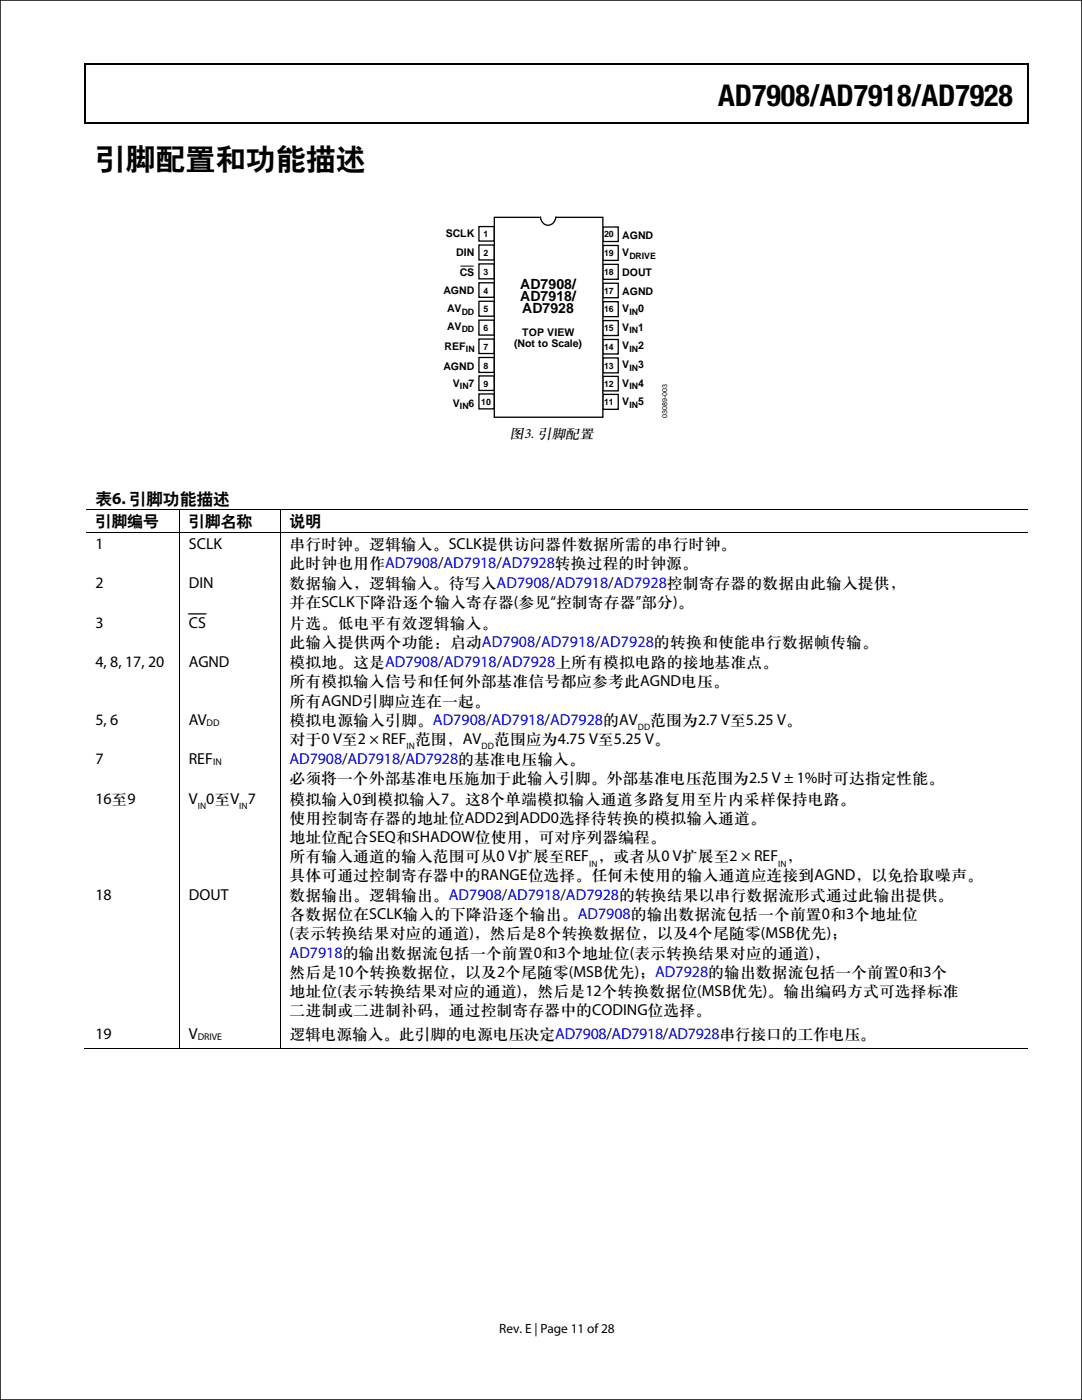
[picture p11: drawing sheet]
<svg xmlns="http://www.w3.org/2000/svg" width="216mm" height="279mm" viewBox="0 0 216 279" stroke-linecap="round" stroke-linejoin="round" font-family="sans-serif">
<defs><g id="words">
<g font-size="6">
<text x="143.3" y="21.2">AD7908/AD7918/AD7928</text>
<text x="19" y="33.6">引脚配置和功能描述</text>
</g>
<text font-size="3.4" x="19" y="100.5">表6. 引脚功能描述</text>
<g font-size="3.2">
<text x="19" y="105">引脚编号</text>
<text x="37.7" y="105">引脚名称</text>
<text x="57.8" y="105">说明</text>
<text x="19" y="109.5">1</text>
<text x="37.7" y="109.5">SCLK</text>
<text x="57.8" y="109.5">串行时钟。逻辑输入。SCLK提供访问器件数据所需的串行时钟。</text>
<text x="57.8" y="113.3">此时钟也用作AD7908/AD7918/AD7928转换过程的时钟源。</text>
<text x="19" y="117.4">2</text>
<text x="37.7" y="117.4">DIN</text>
<text x="57.8" y="117.4">数据输入，逻辑输入。待写入AD7908/AD7918/AD7928控制寄存器的数据由此输入提供，</text>
<text x="19" y="125.3">3</text>
<text x="37.7" y="125.3">CS</text>
<text x="57.8" y="121.2">并在SCLK下降沿逐个输入寄存器(参见“控制寄存器”部分)。</text>
<text x="57.8" y="125.3">片选。低电平有效逻辑输入。</text>
<text x="57.8" y="129.1">此输入提供两个功能：启动AD7908/AD7918/AD7928的转换和使能串行数据帧传输。</text>
<text x="19" y="133.2">4, 8, 17, 20</text>
<text x="37.7" y="133.2">AGND</text>
<text x="57.8" y="133.2">模拟地。这是AD7908/AD7918/AD7928上所有模拟电路的接地基准点。</text>
<text x="57.8" y="137">所有模拟输入信号和任何外部基准信号都应参考此AGND电压。</text>
<text x="57.8" y="140.8">所有AGND引脚应连在一起。</text>
<text x="19" y="144.7">5, 6</text>
<text x="37.7" y="144.7">AV</text>
<text x="57.8" y="148.5">对于0 V至2 × REF 范围，AV</text>
<text x="57.8" y="144.7">模拟电源输入引脚。AD7908/AD7918/AD7928的AV</text>
<text x="98.6" y="148.5">范围应为4.75 V至5.25 V。</text>
<text x="129.8" y="144.7">范围为2.7 V至5.25 V。</text>
<text x="19" y="152.5">7</text>
<text x="37.7" y="152.5">REF</text>
<text x="19" y="160.4">16至9</text>
<text x="37.7" y="160.4">V 0至V 7</text>
<text x="57.8" y="156.3">必须将一个外部基准电压施加于此输入引脚。外部基准电压范围为2.5 V ± 1%时可达指定性能。</text>
<text x="57.8" y="160.4">模拟输入0到模拟输入7。这8个单端模拟输入通道多路复用至片内采样保持电路。</text>
<text x="57.8" y="164.3">使用控制寄存器的地址位ADD2到ADD0选择待转换的模拟输入通道。</text>
<text x="57.8" y="168.1">地址位配合SEQ和SHADOW位使用，可对序列器编程。</text>
<text x="57.8" y="171.9">所有输入通道的输入范围可从0 V扩展至REF ，或者从0 V扩展至2 × REF ，</text>
<text x="19" y="179.7">18</text>
<text x="37.7" y="179.7">DOUT</text>
<text x="57.8" y="179.7">数据输出。逻辑输出。AD7908/AD7918/AD7928的转换结果以串行数据流形式通过此输出提供。</text>
<text x="57.8" y="175.7">具体可通过控制寄存器中的RANGE位选择。任何未使用的输入通道应连接到AGND，以免拾取噪声。</text>
<text x="57.8" y="183.5">各数据位在SCLK输入的下降沿逐个输出。AD7908的输出数据流包括一个前置0和3个地址位</text>
<text x="57.8" y="187.3">(表示转换结果对应的通道)，然后是8个转换数据位，以及4个尾随零(MSB优先)；</text>
<text x="57.8" y="194.9">然后是10个转换数据位，以及2个尾随零(MSB优先)；AD7928的输出数据流包括一个前置0和3个</text>
<text x="57.8" y="198.7">地址位(表示转换结果对应的通道)，然后是12个转换数据位(MSB优先)。输出编码方式可选择标准</text>
<text x="57.8" y="202.5">二进制或二进制补码，通过控制寄存器中的CODING位选择。</text>
<text x="19" y="207.3">19</text>
<text x="37.7" y="207.3">V</text>
<text x="57.8" y="207.3">逻辑电源输入。此引脚的电源电压决定AD7908/AD7918/AD7928串行接口的工作电压。</text>
</g>
<g font-size="3.2" fill="#00f">
<text x="57.8" y="152.5">AD7908/AD7918/AD7928的基准电压输入。</text>
<text x="57.8" y="191.1">AD7918的输出数据流包括一个前置0和3个地址位(表示转换结果对应的通道)，</text>
</g>
<text font-size="2.9" x="101.8" y="87.4">图3. 引脚配置</text>
<g font-size="2.8">
<text x="103.8" y="57.6">AD7908/</text>
<text x="103.8" y="60.1">AD7918/</text>
<text x="104.2" y="62.6">AD7928</text>
</g>
<text font-size="2.7" x="99.6" y="266">Rev. E | Page 11 of 28</text>
<g font-size="2.1">
<text x="89" y="47.4">SCLK</text>
<text x="124.2" y="47.7">AGND</text>
<text x="91.1" y="51.1">DIN</text>
<text x="124.2" y="51.2">V</text>
<text x="88.5" y="58.6">AGND</text>
<text x="91.8" y="55.1">CS</text>
<text x="124.2" y="58.8">AGND</text>
<text x="124.2" y="55.1">DOUT</text>
<text x="89.2" y="62.4">AV</text>
<text x="89.2" y="65.8">AV</text>
<text x="124.2" y="62.3">V</text>
<text x="127.3" y="62.3">0</text>
<text x="88.7" y="69.8">REF</text>
<text x="102.6" y="69.2">(Not to Scale)</text>
<text x="104.2" y="67.1">TOP VIEW</text>
<text x="124.2" y="66">V</text>
<text x="124.2" y="69.7">V</text>
<text x="127.3" y="66">1</text>
<text x="127.3" y="69.7">2</text>
<text x="88.5" y="73.8">AGND</text>
<text x="90.4" y="77.2">V</text>
<text x="93.5" y="77.2">7</text>
<text x="124.2" y="73.4">V</text>
<text x="124.2" y="77.2">V</text>
<text x="127.3" y="73.4">3</text>
<text x="127.3" y="77.2">4</text>
<text x="90.4" y="81.1">V</text>
<text x="93.5" y="81.1">6</text>
<text x="124.2" y="80.9">V</text>
<text x="127.3" y="80.9">5</text>
</g>
<g font-size="1.9">
<text x="41.2" y="144.8">DD</text>
<text x="81.1" y="149.5">IN</text>
<text x="96.1" y="149.5">DD</text>
<text x="127.2" y="145.7">DD</text>
<text x="42.5" y="152.7">IN</text>
<text x="39.4" y="161.5">IN</text>
<text x="47.7" y="161.5">IN</text>
<text x="117.5" y="172.9">IN</text>
<text x="155.3" y="172.9">IN</text>
<text x="39.5" y="207.5">DRIVE</text>
</g>
<g font-size="1.8">
<text x="96.5" y="47.4">1</text>
<text x="120.5" y="47.4">20</text>
<text x="96.5" y="51.1">2</text>
<text x="120.5" y="51.1">19</text>
<text x="125.6" y="51.7">DRIVE</text>
<text x="96.5" y="58.6">4</text>
<text x="96.5" y="54.8">3</text>
<text x="120.5" y="54.8">18</text>
<text x="120.5" y="58.6">17</text>
<text x="92.1" y="62.9">DD</text>
<text x="96.5" y="62.3">5</text>
<text x="120.5" y="62.3">16</text>
<text x="125.6" y="62.8">IN</text>
<text x="92.1" y="66.3">DD</text>
<text x="92.9" y="70.3">IN</text>
<text x="96.5" y="66.1">6</text>
<text x="96.5" y="69.8">7</text>
<text x="120.5" y="66.1">15</text>
<text x="120.5" y="69.8">14</text>
<text x="125.6" y="66.5">IN</text>
<text x="125.6" y="70.3">IN</text>
<text x="91.8" y="77.7">IN</text>
<text x="96.5" y="73.5">8</text>
<text x="96.5" y="77.2">9</text>
<text x="120.5" y="73.5">13</text>
<text x="120.5" y="77.2">12</text>
<text x="125.6" y="74">IN</text>
<text x="125.6" y="77.7">IN</text>
<text x="91.8" y="81.7">IN</text>
<text x="96" y="80.8">10</text>
<text x="120.5" y="80.8">11</text>
<text x="125.6" y="81.4">IN</text>
</g>
<text font-size="1.4" x="133.2" y="83.4" transform="rotate(-90 133.2 83.4)">03089-003</text>
</g></defs>
<path d="M95.6 45.2h3v2.9h-3zM120.3 45.3h3.1v2.9h-3.1z" fill="none" stroke="#000" stroke-width=".26"/>
<path d="M120.3 49h3.1v3h-3.1zM95.6 48.9h3v3h-3z" fill="#fff"/>
<path d="M95.6 48.9h3v3h-3zM120.3 49h3.1v3h-3.1z" fill="none" stroke="#000" stroke-width=".26"/>
<path d="M120.3 52.8h3.1v2.9h-3.1zM95.6 52.7h3v3h-3z" fill="#fff"/>
<path d="M95.6 52.7h3v3h-3zM120.3 52.8h3.1v2.9h-3.1z" fill="none" stroke="#000" stroke-width=".26"/>
<path d="M120.3 56.5h3.1v2.9h-3.1zM95.6 56.4h3v2.9h-3z" fill="#fff"/>
<path d="M95.6 56.4h3v2.9h-3zM120.3 56.5h3.1v2.9h-3.1z" fill="none" stroke="#000" stroke-width=".26"/>
<path d="M120.3 60.2h3.1v3h-3.1zM95.6 60.1h3v3h-3z" fill="#fff"/>
<path d="M95.6 60.1h3v3h-3zM120.3 60.2h3.1v3h-3.1z" fill="none" stroke="#000" stroke-width=".26"/>
<path d="M120.3 64h3.1v3h-3.1zM95.6 63.9h3v3h-3z" fill="#fff"/>
<path d="M95.6 63.9h3v3h-3zM120.3 64h3.1v3h-3.1z" fill="none" stroke="#000" stroke-width=".26"/>
<path d="M120.3 67.7h3.1v2.9h-3.1zM95.6 67.7h3v2.9h-3z" fill="#fff"/>
<path d="M95.6 67.7h3v2.9h-3zM120.3 67.7h3.1v2.9h-3.1z" fill="none" stroke="#000" stroke-width=".26"/>
<path d="M120.3 71.4h3.1v3h-3.1zM95.6 71.3h3v3h-3z" fill="#fff"/>
<path d="M95.6 71.3h3v3h-3zM120.3 71.4h3.1v3h-3.1z" fill="none" stroke="#000" stroke-width=".26"/>
<path d="M120.3 75.1h3.1v2.9h-3.1zM95.6 75h3v2.9h-3z" fill="#fff"/>
<path d="M95.6 75h3v2.9h-3zM120.3 75.1h3.1v2.9h-3.1z" fill="none" stroke="#000" stroke-width=".26"/>
<path d="M120.3 78.7h3.1v3h-3.1zM95.6 78.6h3v3h-3z" fill="#fff"/>
<path d="M95.6 78.6h3v3h-3zM120.3 78.7h3.1v3h-3.1z" fill="none" stroke="#000" stroke-width=".26"/>
<path d="M98.6 43.4h21.7v39.9h-21.7z" fill="#fff"/>
<path d="M98.6 43.4h21.7v39.9h-21.7z" fill="none" stroke="#000" stroke-width=".26"/>
<path d="M107.8 43.2h3v.4h-3z" fill="#fff"/>
<path d="M107.8 43.2v.4h3v-.4" fill="none" stroke="#fff" stroke-width=".26"/>
<path d="M107.8 43.2h3.1a1.55 1.55 0 0 1-1.5 1.8 1.55 1.55 0 0 1-1.6-1.8z" fill-rule="evenodd" fill="#fff"/>
<path d="M107.8 43.2a1.55 1.55 0 0 0 1.6 1.8 1.55 1.55 0 0 0 1.5-1.8" fill="none" stroke="#000" stroke-width=".26"/>
<path d="M91.9 53.1h2.6z" fill="#fff"/>
<g fill="none" stroke="#000" stroke-width=".2">
<path d="M91.9 53.1h2.6M17.1 101.8h18.6M17.1 106.3h18.6M35.8 101.9v4.3M35.8 106.4v102.7M35.9 101.8h19.9M35.9 106.3h19.9M55.9 101.9v4.3M55.9 106.4v102.7M56 101.8h149.1M56 106.3h149.1M16.9 209.2h18.8"/>
<path d="M35.9 209.2h19.9M56 209.2h149.1"/>
</g>
<path d="M16.9 12.7h.2v1h-.2zM205.1 12.7h.2v1h-.2zM205.1 12.7h.2v.3h-.2zM82.3 24.4h.2v.3h-.2zM205.1 24.4h.2v.3h-.2zM35.7 101.7h.2v.2h-.2zM35.7 106.2h.2v.2h-.2zM55.8 101.7h.2v.2h-.2zM55.8 106.2h.2v.2h-.2zM35.7 209.1h.2v.1h-.2zM55.8 209.1h.2v.1h-.2z" fill="#000"/>
<path d="M16.9 12.8h188.2M17 13.7v11M205.2 13.7v11M16.9 24.5h188.2M37.7 122.5h3.4" fill="none" stroke="#000" stroke-width=".25"/>
<path d="M16.9 12.7h.2v1h-.2z" fill="#040000"/>
<path d="M16.9 12.8h188.2" fill="none" stroke="#040000" stroke-width=".25"/>
<g fill="#040000">
<path d="M205.1 12.7h.2v1h-.2z"/>
<path d="M205.1 12.7h.2v.3h-.2z"/>
</g>
<path d="M17 13.7v11M205.2 13.7v11M16.9 24.5h188.2" fill="none" stroke="#040000" stroke-width=".25"/>
<path d="M205.1 24.4h.2v.3h-.2z" fill="#040000"/>
<path d="M0 0h215.9v279.4h-215.9z" fill="none" stroke="#000" stroke-width=".2"/>
<use href="#words"/>
</svg>
